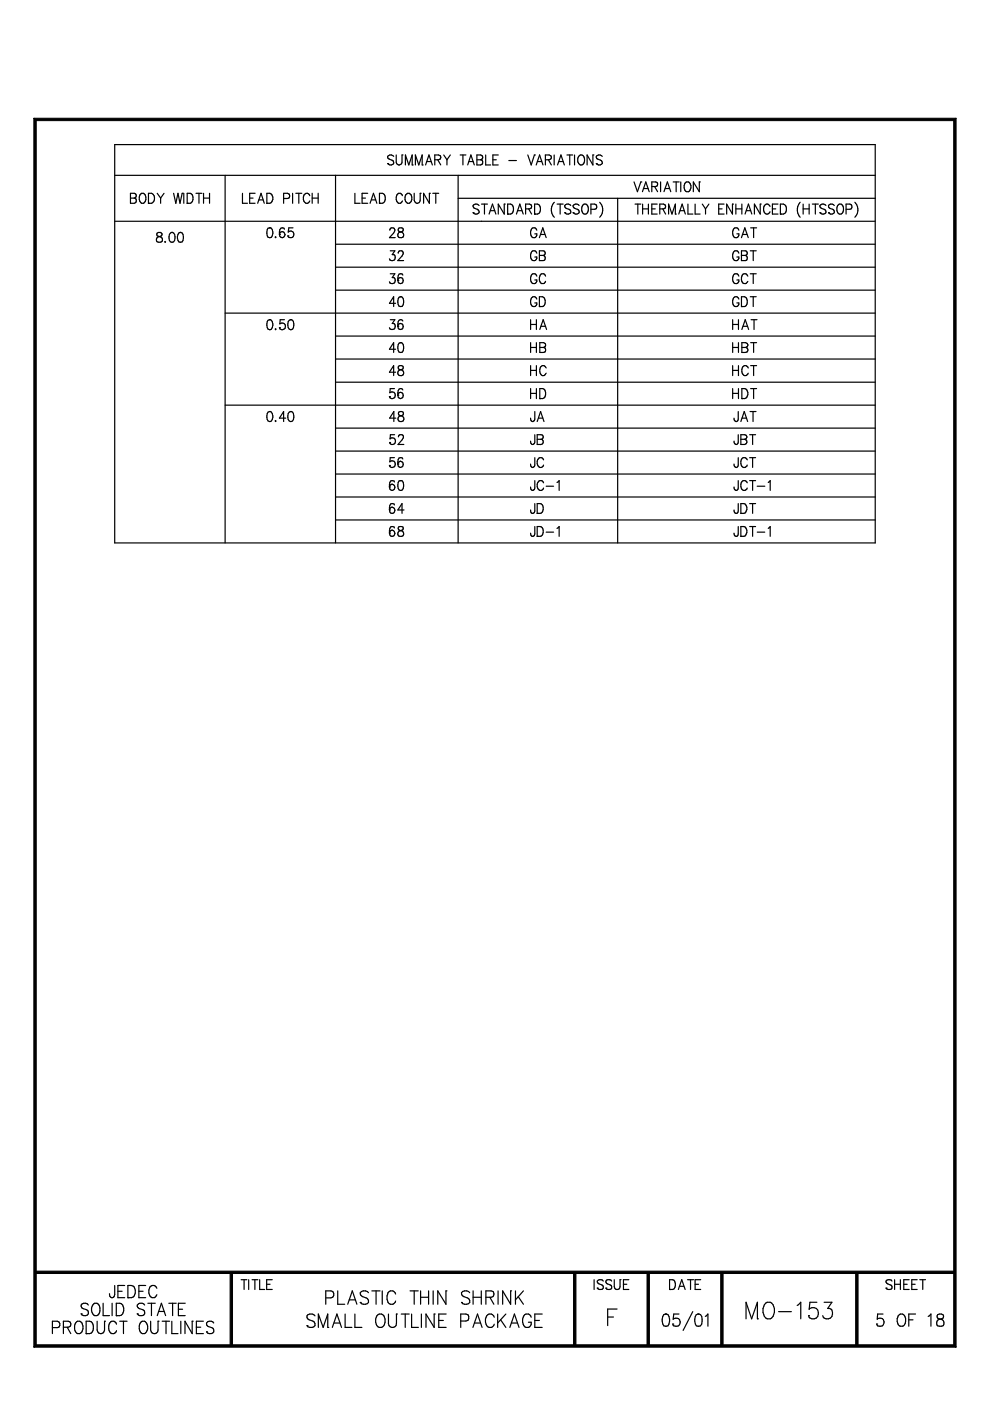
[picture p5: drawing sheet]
<svg xmlns="http://www.w3.org/2000/svg" width="210mm" height="297mm" viewBox="0 0 210 297" stroke-linecap="round" stroke-linejoin="round" font-family="sans-serif">
<g fill="none" stroke="#000" stroke-width=".25">
<path d="M24.3 37.2h161.3M24.3 30.7h161.3v84.4h-161.3zM47.7 37.2v77.9M71.1 37.2v77.9M82.2 34.7h.1M83.5 33.2a.7 .7 0 0 0-.7-.4 .7 .7 0 0 0-.6 .6l.1 .2 .8 .4a.52 .52 0 0 1 .2 .8 .8 .8 0 0 1-1.1-.1M84 32.9v1.5a.61 .61 0 0 0 .6 .6 .61 .61 0 0 0 .6-.6v-1.5M85.2 32.9h.1M86 35v-2.1l.7 2.1 .7-2.1v2.1M87.4 35h.1M88.1 35v-2.1l.7 2.1 .7-2.1v2.1M89.5 35h.1"/>
<path d="M90.2 35l.8-2.1 .7 2.1M90.5 34.3h.9M92.2 33.9l1.1-.2 .2-.2-.1-.4-.4-.2h-.8v2.1M92.8 33.9l.7 1.1M94.1 32.9l.7 1M94.8 33.9v1.1M95.5 32.9l-.7 1M97.1 37.2v77.9M97.6 32.9h1.2M98.1 32.9v2.1M99.2 35l.6-2.1 .8 2.1M99.4 34.3h.9"/>
<path d="M101.1 32.9h.8l.4 .2v.6l-.4 .2 .3 .1 .1 .3a.56 .56 0 0 1-.4 .7h-.8zM101.1 33.9h.8M103 32.9v2.1h1M104.5 33.9h.7M105.6 32.9h-1.1v2.1h1.1M107.9 34h1.6M111.9 32.9l.7 2.1 .7-2.1M113.3 32.9h.1M113.7 35l.7-2.1 .7 2.1M113.9 34.3h.9M115.6 33.9h.8a.51 .51 0 0 0 .4-.8l-.4-.2h-.8v2.1M116.3 33.9l.6 1.1"/>
<path d="M117.5 32.9v2.1M118.2 35l.7-2.1 .8 2.1M118.5 34.3h.9M120.2 32.9h1.2M120.8 32.9v2.1M121.8 32.9v2.1M122.9 33a.7 .7 0 0 1 .7 0 .7 .7 0 0 1 .3 .7v.5a.73 .73 0 0 1-.7 .8 .73 .73 0 0 1-.7-.8 1.18 1.18 0 0 1 .4-1.2zM125.7 32.9h.1M125.7 32.9v2.1l-1.2-2.1v2.1M126.4 34.7h.1M127.7 33.2a.7 .7 0 0 0-.7-.4 .7 .7 0 0 0-.6 .6l.2 .3 .9 .3a.51 .51 0 0 1 .2 .6 .51 .51 0 0 1-.5 .4h-.3l-.5-.3M134.4 38.6l.7 2 .8-2"/>
<path d="M135.9 38.6h.1M136.5 40h.9M138.2 39.5h.8a.49 .49 0 0 0 .4-.4 .49 .49 0 0 0-.4-.5h-.8v2M138.8 39.5l.6 1.1M140.1 38.6v2M141 40h.9M142.7 38.6h1.3M143.4 38.6v2M144.3 38.6v2M145.4 38.7a.98 .98 0 0 1 1.1 .5 .98 .98 0 0 1-.2 1.2 .68 .68 0 0 1-.8 .2 .68 .68 0 0 1-.4-.8v-.8zM148.3 38.6h.1M148.3 38.6v2l-1.3-2v2"/>
<path d="M24.3 46.9h161.3M27.7 41h.8l.3 .2v.6l-.3 .2 .2 .1 .2 .3a.56 .56 0 0 1-.4 .7h-.8zM27.7 42h.8M29.9 41.1l.1-.1a1.09 1.09 0 0 1 .8 1.8l-.4 .3a1.03 1.03 0 0 1-.8-1.6zM31.5 43.1h.1M31.5 41a1.08 1.08 0 0 1 1.3 1 1.08 1.08 0 0 1-1.3 1.1zM33.3 49.4a.42 .42 0 0 0 .2 .7l.4 .1a.61 .61 0 0 1 .6 .7 .61 .61 0 0 1-.9 .5l-.3-.2a.75 .75 0 0 1 0-.8 .75 .75 0 0 1 .8-.3l.3-.3v-.2a.68 .68 0 0 0-1.1-.2zM33.3 41l.8 1M34.1 42v1.1M34.8 41l-.7 1M35 51.2l-.1 .1h.2M36.1 49.4l.5-.1a1.24 1.24 0 0 1 0 2.1h-.2a1.33 1.33 0 0 1-.3-2z"/>
<path d="M36.4 49.3h.1M36.8 41l.5 2.1 .4-2.1 .5 2.1 .4-2.1M37.9 49.4l.4-.1a1.19 1.19 0 0 1 .5 1.7 .61 .61 0 0 1-.9 .3 1.59 1.59 0 0 1 0-1.9zM38.2 49.3h.1M38.6 41h.1M39 41v2.1M39.7 43.1h.1M39.7 41a1.12 1.12 0 0 1 1.2 .6 1.12 1.12 0 0 1-.3 1.4l-.9 .1zM41.6 41h1.2M42.2 41v2.1M43.2 42h1.2M43.2 41v2.1"/>
<path d="M44.4 41v2.1M51.4 41v2.1h1.1M52.9 42h.8M54.1 41h-1.2v2.1h1.2M54.6 43.1l.8-2.1 .6 2.1M54.9 42.4h.9M56.6 43.1h.1M56.6 41a1.08 1.08 0 0 1 1.3 1 1.08 1.08 0 0 1-1.3 1.1zM56.8 48.4a.59 .59 0 0 1 .9 .3 1.07 1.07 0 0 1-.6 1.7 .93 .93 0 0 1-.5-1.2zM57.1 48.3h.1M58.4 50.2v.1h.1M59.2 49.7h.1"/>
<path d="M60.1 42.1h.8a.55 .55 0 0 0 .5-.6 .55 .55 0 0 0-.5-.5h-.8v2.1M60.3 48.6a.5 .5 0 0 0-.8-.2l-.2 .3-.1 1M61 50h.1M62 41v2.1M62.1 48.3h-.9l-.1 .9a.69 .69 0 0 1 1 0 .69 .69 0 0 1-.1 1 .69 .69 0 0 1-1-.2M62.7 41h1.3M63.4 41v2.1M65.7 41.5a.69 .69 0 0 0-.8-.5 .69 .69 0 0 0-.6 .8 .97 .97 0 0 0 .9 1.3l.5-.5M66.2 42h1.3M66.2 41v2.1M67.5 41v2.1M71.1 56.6h114.5"/>
<path d="M71.1 51.8h114.5M75.2 41v2.1h1.1M76.8 42h.7M78 41h-1.2v2.1h1.2M78.5 43.1l.7-2.1 .7 2.1M78.8 42.4h.9M80.5 43.1h.1M80.5 41a1.07 1.07 0 0 1 1.2 1 1.07 1.07 0 0 1-1.2 1.1zM82.7 48.8l.1-.4a.58 .58 0 0 1 .9 .3l-.2 .7-.9 1h1.2M82.7 53.2h1l-.5 .8a.64 .64 0 0 1 .5 1 .64 .64 0 0 1-1.1-.1M82.7 58h1l-.5 .9a.64 .64 0 0 1 .5 .9 .64 .64 0 0 1-1.1-.1M84.3 59.4h.1"/>
<path d="M84.4 53.7l.4-.5h.4l.2 .2a.72 .72 0 0 1-.2 .9l-.9 1h1.3M84.5 48.4a.47 .47 0 0 0 .2 .7 .73 .73 0 0 1 .8 .4 .73 .73 0 0 1-.1 .8 .72 .72 0 0 1-1.1-.3 .77 .77 0 0 1 .9-.9 .47 .47 0 0 0 .2-.7zM85.3 41.5a.63 .63 0 0 0-1-.4 1.34 1.34 0 0 0 .2 2 .69 .69 0 0 0 .8-.5M85.4 58.3a.53 .53 0 0 0-.8-.2l-.3 1.3M86 41.3a.7 .7 0 0 1 .9-.3 .7 .7 0 0 1 .4 .8 .97 .97 0 0 1-.9 1.3l-.1-.1a1.36 1.36 0 0 1-.3-1.7zM87.8 41v1.5a.64 .64 0 0 0 .7 .6 .64 .64 0 0 0 .6-.6v-1.5M89.1 41h.1M91 41h.1M91 41v2.1l-1.2-2.1v2.1M91.8 41h1.2M92.4 41v2.1M97.1 42h88.5"/>
<path d="M100.3 45.1h.1M101.6 43.6a.7 .7 0 0 0-.7-.4 .7 .7 0 0 0-.6 .6l.2 .3 .7 .3 .4 .4a.69 .69 0 0 1-.5 .6 .69 .69 0 0 1-.8-.3M102.1 43.3h1.3M102.7 43.3v2.1M103.7 45.4l.7-2.1 .7 2.1M103.9 44.7h1M106.9 43.3h.1M106.9 43.3v2.1l-1.3-2.1v2.1M107.6 45.4h.1M107.6 43.3a1.12 1.12 0 0 1 1.3 .6 1.12 1.12 0 0 1-.4 1.4l-.9 .1zM109.5 45.4l.7-2.1 .7 2.1M109.7 44.7h.9"/>
<path d="M111.4 44.3l1.1-.1 .2-.3-.1-.4-.4-.2h-.8v2.1M112.1 44.3l.6 1.1M113.3 45.4h.1M113.3 43.3a1.07 1.07 0 0 1 1.3 1 1.07 1.07 0 0 1-1.3 1.1zM113.8 48.8a.67 .67 0 0 0-.8-.5 .67 .67 0 0 0-.5 .8v.5a.67 .67 0 0 0 .7 .8 .67 .67 0 0 0 .6-.8h-.4M113.8 53.7a.67 .67 0 0 0-.8-.5 .67 .67 0 0 0-.5 .8v.5a.67 .67 0 0 0 .7 .8 .67 .67 0 0 0 .6-.8h-.4M113.8 58.6a.67 .67 0 0 0-.8-.6 .67 .67 0 0 0-.5 .9v.5a.67 .67 0 0 0 .7 .7 .67 .67 0 0 0 .6-.7h-.4M114.4 53.2h.8l.2 .1 .2 .3a.46 .46 0 0 1-.4 .6 .56 .56 0 0 1 .4 .5 .56 .56 0 0 1-.4 .6h-.8zM114.4 54.2h.8M114.4 50.4l.7-2.1 .7 2.1M114.6 49.7h.9M115.7 58.6a.67 .67 0 0 0-.8-.6 .67 .67 0 0 0-.5 .9v.5a.67 .67 0 0 0 .5 .7 .67 .67 0 0 0 .8-.4"/>
<path d="M117.5 42.9a2.28 2.28 0 0 0 0 3.2M118.1 43.3h1.3M118.8 43.3v2.1M119.7 45.1h.1M121 43.6a.7 .7 0 0 0-.7-.4 .7 .7 0 0 0-.6 .6l.2 .3 .7 .3a.52 .52 0 0 1 .2 .9 .8 .8 0 0 1-1.1-.2M121.5 45.1h.1M122.8 43.6a.7 .7 0 0 0-.7-.4 .7 .7 0 0 0-.6 .6l.4 .4 .5 .2a.52 .52 0 0 1 .2 .9 .8 .8 0 0 1-1.1-.2M123.5 43.6l.3-.3a1 1 0 0 1 1 .5 1 1 0 0 1-.1 1.1 .63 .63 0 0 1-1 .4l-.4-.7zM125.3 44.4h.8l.2-.1 .2-.3a.56 .56 0 0 0-.4-.7h-.8v2.1M127.1 42.9a2.28 2.28 0 0 1 0 3.2M131 42v73.1M134.6 43.3h1.3"/>
<path d="M135.2 43.3v2.1M136.2 40.6l.7-2 .7 2M136.2 43.3v2.1M136.2 44.3h1.3M137.5 43.3v2.1M138.2 44.3h.7M139.3 43.3h-1.1v2.1h1.1M139.9 44.3l1-.1 .2-.3-.1-.4-.3-.2h-.8v2.1M140.5 44.3l.6 1.1M140.8 40.6l.7-2 .7 2M141.8 45.4v-2.1l.7 2.1 .7-2.1v2.1M143.2 45.4h.1"/>
<path d="M143.9 45.4l.7-2.1 .7 2.1M144.2 44.7h.9M145.9 43.3v2.1h1M147.4 43.3v2.1h1M148.9 43.3l.7 1M149.6 44.3v1.1M150.3 43.3l-.7 1M152.4 44.3h.7M153.5 43.3h-1.1v2.1h1.1M155.3 43.3h.1M155.3 43.3v2.1l-1.2-2.1v2.1M156 44.3h1.3"/>
<path d="M156 43.3v2.1M156.7 48.8a.67 .67 0 0 0-.8-.5 .67 .67 0 0 0-.6 .8v.5a.67 .67 0 0 0 .7 .8 .67 .67 0 0 0 .7-.8h-.5M156.7 53.7a.67 .67 0 0 0-.8-.5 .67 .67 0 0 0-.6 .8v.5a.67 .67 0 0 0 .7 .8 .67 .67 0 0 0 .7-.8h-.5M156.7 58.6a.67 .67 0 0 0-.8-.6 .67 .67 0 0 0-.6 .9v.5a.67 .67 0 0 0 .7 .7 .67 .67 0 0 0 .7-.7h-.5M157.2 53.2h.8l.3 .1 .1 .3a.46 .46 0 0 1-.4 .6 .56 .56 0 0 1 .4 .5 .56 .56 0 0 1-.4 .6h-.8zM157.2 54.2h.8M157.2 50.4l.7-2.1 .7 2.1M157.3 43.3v2.1M157.5 49.7h.8M158 45.4l.7-2.1 .7 2.1M158.3 44.7h.9M158.6 58.6a.69 .69 0 0 0-.9-.6 .69 .69 0 0 0-.5 .9v.5a.7 .7 0 0 0 .5 .7 .7 .7 0 0 0 .9-.4"/>
<path d="M159.1 53.2h1.2M159.1 58h1.2M159.2 48.3h1.2M159.7 53.2v2.1M159.7 58v2.1M159.8 48.3v2.1M161.2 43.3h.1M161.2 43.3v2.1l-1.2-2.1v2.1M163.3 43.8a.69 .69 0 0 0-.9-.5 .69 .69 0 0 0-.5 .8 .93 .93 0 0 0 .9 1.3l.5-.5M163.8 44.3h.7M165 43.3h-1.2v2.1h1.2M165.5 45.4h.1"/>
<path d="M165.5 43.3a1.08 1.08 0 0 1 1.3 1 1.08 1.08 0 0 1-1.3 1.1zM169.7 42.9a2.4 2.4 0 0 0 0 3.2M170.3 44.3h1.3M170.3 43.3v2.1M171.6 43.3v2.1M172.2 43.3h1.3M172.9 43.3v2.1M173.8 45.1h.1M175.1 43.6a.7 .7 0 0 0-.7-.4 .7 .7 0 0 0-.6 .6l.4 .4 .5 .2a.52 .52 0 0 1 .2 .9 .8 .8 0 0 1-1.1-.2M175.7 45.1h.1M176.9 43.6a.66 .66 0 0 0-.7-.4 .66 .66 0 0 0-.5 .6l.3 .4 .7 .3a.5 .5 0 0 1 0 .8 .74 .74 0 0 1-1-.2M177.6 43.6l.3-.3a1 1 0 0 1 1 .5 1 1 0 0 1-.1 1.1 .63 .63 0 0 1-1 .4l-.4-.7z"/>
<path d="M179.4 44.4h.8l.2-.1 .2-.3a.56 .56 0 0 0-.4-.7h-.8v2.1M181.3 42.9a2.28 2.28 0 0 1 0 3.2M47.7 66.4h137.9M56.8 67.9l.5-.1a1.28 1.28 0 0 1 0 2.1h-.2a1.19 1.19 0 0 1-.4-1.7zM57.1 67.8h.1M58.4 69.7v.2l.1-.1M59.2 69.5h.1M60.3 67.8h-.9l-.1 .9a.69 .69 0 0 1 1.1 0 .69 .69 0 0 1-.2 1 .69 .69 0 0 1-1-.2M61.3 67.9l.4-.1a1.19 1.19 0 0 1 .5 1.7l-.2 .3-.4 .1a1.39 1.39 0 0 1-.3-2zM61.6 67.8h.1M71.1 71.3h114.5M71.1 61.5h114.5"/>
<path d="M71.1 76.1h114.5M82.7 67.8h1l-.5 .8a.64 .64 0 0 1 .5 1 .64 .64 0 0 1-1.1-.1M83.9 64.3h-1.3l.9-1.4v2.1M83.9 74h-1.3l.9-1.3v2M83.9 78.9h-1.3l.9-1.4v2.1M84.3 69.2h.1M84.5 77.6a.44 .44 0 0 0 .2 .7 .7 .7 0 0 1 .8 .5 .7 .7 0 0 1-.3 .8h-.4a.7 .7 0 0 1-.4-.8 .7 .7 0 0 1 .8-.5 .44 .44 0 0 0 .2-.7l-.2-.1zM84.6 63l.5-.1a1.48 1.48 0 0 1 .2 2 .59 .59 0 0 1-.9-.3 1.9 1.9 0 0 1 .2-1.6zM84.6 72.8l.5-.1a1.48 1.48 0 0 1 .2 1.9 .59 .59 0 0 1-.9-.3 1.9 1.9 0 0 1 .2-1.5zM84.9 62.9h.1M84.9 72.7h.1M85.4 68.1a.49 .49 0 0 0-.8-.2l-.2 .3-.1 1"/>
<path d="M112.5 67.8v2.1M112.5 72.7v2M112.5 77.5v2.1M112.5 68.8h1.2M112.5 73.7h1.2M112.5 78.5h1.2M113.7 67.8v2.1M113.7 72.7v2M113.7 77.5v2.1M113.8 63.4a.63 .63 0 0 0-1-.4 1.28 1.28 0 0 0 .2 2l.6-.1 .2-.4v-.3h-.4M114.4 65h.1M114.4 62.9a1.1 1.1 0 0 1 1.2 .8 1.1 1.1 0 0 1-.6 1.3h-.6z"/>
<path d="M114.4 72.7h.9l.3 .2v.6l-.3 .2 .2 .1 .2 .2-.2 .6-1.1 .1zM114.4 69.9l.8-2.1 .7 2.1M114.4 73.7h.9M114.7 69.2h.9M115.8 78a.69 .69 0 0 0-.8-.5 .69 .69 0 0 0-.6 .8v.5a.69 .69 0 0 0 .6 .8 .69 .69 0 0 0 .8-.5M155.3 67.8v2.1M155.3 72.7v2M155.3 77.5v2.1M155.3 68.8h1.3M155.3 73.7h1.3M155.3 78.5h1.3M156.6 67.8v2.1"/>
<path d="M156.6 72.7v2M156.6 77.5v2.1M156.7 63.4a.63 .63 0 0 0-1-.4 1.28 1.28 0 0 0 .2 2l.5-.1 .3-.4v-.3h-.5M157.2 65h.1M157.2 62.9a1.1 1.1 0 0 1 1.2 .8 1.1 1.1 0 0 1-.6 1.3h-.6zM157.3 72.7h.8l.3 .2 .2 .3-.5 .5a.53 .53 0 0 1 .5 .5 .53 .53 0 0 1-.5 .5h-.8zM157.3 73.7h.8M157.3 69.9l.7-2.1 .7 2.1M157.5 69.2h.9M158.6 78a.69 .69 0 0 0-.8-.5 .69 .69 0 0 0-.5 .8v.5a.69 .69 0 0 0 .5 .8 .69 .69 0 0 0 .8-.5M159.1 62.9h1.2M159.2 72.7h1.2"/>
<path d="M159.2 77.5h1.2M159.2 67.8h1.3M159.7 62.9v2.1M159.8 72.7v2M159.8 77.5v2.1M159.9 67.8v2.1M47.7 85.9h137.9M56.8 87.4l.5-.1a1.28 1.28 0 0 1 0 2.1h-.2a1.19 1.19 0 0 1-.4-1.7zM57.1 87.3h.1M58.4 89.2v.2l.1-.2M60.6 88.7h-1.4l.9-1.4v2.1M61.3 87.4l.4-.1a1.19 1.19 0 0 1 .5 1.6l-.2 .3-.4 .2a1.38 1.38 0 0 1-.3-2z"/>
<path d="M61.6 87.3h.1M71.1 90.8h114.5M71.1 81h114.5M71.1 95.6h114.5M82.6 98.7h.1M82.6 84.1h.1M82.6 93.8h.1M83.6 82.4h-.9v.9a.69 .69 0 0 1 .9 0 .69 .69 0 0 1 0 1 .69 .69 0 0 1-.9 0l-.1-.2M83.6 97h-.9v.9a.66 .66 0 0 1 .9 0 .66 .66 0 0 1-.1 1 .66 .66 0 0 1-.9-.2M83.7 92.2h-.9l-.1 .9a.66 .66 0 0 1 1 0 .66 .66 0 0 1-.1 .9 .66 .66 0 0 1-1-.2M83.9 88.7h-1.3l.9-1.4v2.1M84.3 98.4h.1"/>
<path d="M84.3 83.8h.1M84.5 92.6l.3-.4 .6 .1a.71 .71 0 0 1-.1 .9l-.9 1h1.2M84.6 87.4a.44 .44 0 0 0 .1 .7l.7 .2a.61 .61 0 0 1 .2 .6 .61 .61 0 0 1-.4 .5h-.4a.61 .61 0 0 1-.4-.5 .61 .61 0 0 1 .2-.6l.7-.2a.44 .44 0 0 0 .1-.7l-.2-.1zM85.4 82.7a.49 .49 0 0 0-.8-.2l-.2 .3-.1 1M85.4 97.3a.53 .53 0 0 0-.8-.2l-.2 .3-.1 1M112.5 82.4v2.1M112.5 83.4h1.2M113.4 87.3l-.1 1.9a.41 .41 0 0 1-.7 0l-.1-.5M113.4 92.2l-.1 1.8a.41 .41 0 0 1-.7 0l-.1-.5M113.4 97l-.1 1.9a.41 .41 0 0 1-.7 0l-.1-.5M113.7 82.4v2.1M113.9 92.2h.8l.4 .1 .1 .5-.2 .3h-.3a.55 .55 0 0 1 .5 .6 .55 .55 0 0 1-.5 .5h-.8z"/>
<path d="M113.9 93.1h.8M113.9 89.4l.7-2.1 .7 2.1M114.2 88.7h.9M114.4 84.5h.1M114.4 82.4a1.12 1.12 0 0 1 1.3 .6 1.12 1.12 0 0 1-.4 1.4l-.9 .1zM115.3 97.5a.7 .7 0 0 0-.9-.5 .7 .7 0 0 0-.5 .8 .97 .97 0 0 0 .9 1.3l.5-.5M155.3 82.4v2.1M155.3 83.4h1.3M156.5 92.2v1.5l-.1 .4a.39 .39 0 0 1-.7-.1l-.1-.5M156.5 97v1.6l-.1 .4a.39 .39 0 0 1-.7-.1l-.1-.5M156.5 87.3v1.6l-.1 .3a.39 .39 0 0 1-.7 0l-.1-.5M156.6 82.4v2.1"/>
<path d="M157.1 92.2h.8a.49 .49 0 0 1 .5 .5 .49 .49 0 0 1-.5 .4 .55 .55 0 0 1 .5 .6 .55 .55 0 0 1-.5 .5h-.8zM157.1 93.1h.8M157.1 89.4l.7-2.1 .7 2.1M157.3 84.5h.1M157.3 82.4a1.08 1.08 0 0 1 1.3 1 1.08 1.08 0 0 1-1.3 1.1zM157.3 88.7h.9M158.4 97.5a.7 .7 0 0 0-.8-.5 .7 .7 0 0 0-.5 .8v.5a.69 .69 0 0 0 .5 .8 .69 .69 0 0 0 .8-.5M158.9 92.2h1.3M158.9 97h1.3M159 87.3h1.3M159.2 82.4h1.2M159.6 92.2v2"/>
<path d="M159.6 97v2.1M159.7 87.3v2.1M159.8 82.4v2.1M71.1 100.5h114.5M71.1 105.4h114.5M71.1 110.2h114.5M82.6 103.3h.1M82.6 108.1h.1M82.6 113h.1M83.6 102.2a.55 .55 0 0 0-.8-.2l-.1 .3-.1 1M83.6 107.1a.55 .55 0 0 0-.8-.2l-.1 .3-.1 .9M83.6 111.9a.55 .55 0 0 0-.8-.2l-.1 .3-.1 1"/>
<path d="M84.5 111.7a.44 .44 0 0 0 .2 .7l.6 .2a.6 .6 0 0 1 .3 .6 .6 .6 0 0 1-.4 .5h-.4a.6 .6 0 0 1-.5-.5 .6 .6 0 0 1 .3-.6l.6-.2a.44 .44 0 0 0 .2-.7zM84.6 102a.59 .59 0 0 1 .9 .3 1.49 1.49 0 0 1-.4 1.7h-.2a1.48 1.48 0 0 1-.3-2zM84.9 101.9h.1M85.7 108.1h-1.4l.9-1.3v2M113.4 101.9l-.1 1.9a.41 .41 0 0 1-.7 0l-.1-.5M113.4 106.8l-.1 1.8-.3 .2h-.3l-.2-.7M113.4 111.6l-.1 1.9-.3 .2-.3-.1-.2-.6M113.9 108.8h.1M113.9 113.7h.1M113.9 111.6a1.06 1.06 0 0 1 1.3 1.1 1.06 1.06 0 0 1-1.3 1zM113.9 106.8a1.06 1.06 0 0 1 1.3 1 1.06 1.06 0 0 1-1.3 1zM115.3 102.4a.7 .7 0 0 0-.9-.5 .7 .7 0 0 0-.5 .8 .97 .97 0 0 0 .9 1.3l.5-.5"/>
<path d="M115.8 103.1h1.6M115.8 112.8h1.6M118.1 102.3l.5-.4v2.1M118.1 112l.5-.4v2.1M156.5 101.9v1.6l-.1 .4a.39 .39 0 0 1-.7-.1l-.1-.5M156.5 106.8v1.5l-.1 .5h-.4a.58 .58 0 0 1-.4-.7M156.5 111.6v1.6l-.1 .4h-.5l-.3-.6M157.1 113.7h.1M157.1 108.8h.1M157.1 106.8a1.06 1.06 0 0 1 1.3 1 1.06 1.06 0 0 1-1.3 1zM157.1 111.6a1.06 1.06 0 0 1 1.3 1.1 1.06 1.06 0 0 1-1.3 1zM158.4 102.4a.7 .7 0 0 0-.8-.5 .7 .7 0 0 0-.5 .8v.5a.69 .69 0 0 0 .5 .8 .69 .69 0 0 0 .8-.5"/>
<path d="M158.9 101.9h1.3M158.9 106.8h1.3M158.9 111.6h1.3M159.6 101.9v2.1M159.6 106.8v2M159.6 111.6v2.1M160.5 103.1h1.7M160.5 112.8h1.7M162.9 102.3l.4-.4v2.1M162.9 112l.4-.4v2.1M17.2 278.6h.1M18.7 276.7a.82 .82 0 0 0-.8-.4 .82 .82 0 0 0-.7 .7l.2 .3 .9 .4a.66 .66 0 0 1 .4 .7 .66 .66 0 0 1-.5 .5l-.8-.1-.2-.2"/>
<path d="M19.9 276.4l.2-.1a1.16 1.16 0 0 1 1.1 1.6 .9 .9 0 0 1-.9 1.1 .9 .9 0 0 1-.9-1.1 1.76 1.76 0 0 1 .5-1.5zM21.9 276.3v2.6h1.3M23.8 276.3v2.6M24.3 272.5v2l-.1 .4a.5 .5 0 0 1-.5 .3 .5 .5 0 0 1-.4-.3l-.1-.6M24.7 278.9h.1M24.7 276.3h.7a1.45 1.45 0 0 1 .9 1.3 1.45 1.45 0 0 1-.9 1.3h-.7zM25 273.8h.9M26.4 272.5h-1.4v2.6h1.4M27.1 275.1h.1M27.1 272.5h.8a1.41 1.41 0 0 1 .8 1.3 1.41 1.41 0 0 1-.8 1.3h-.8zM29.1 278.6h.1M29.4 273.8h.9"/>
<path d="M30.7 276.7a.85 .85 0 0 0-.9-.4 .85 .85 0 0 0-.7 .7l.3 .3 .8 .4a.66 .66 0 0 1 .5 .7 .66 .66 0 0 1-.6 .5h-.4l-.6-.3M30.9 272.5h-1.5v2.6h1.5M31.3 276.3h1.6M32.1 276.3v2.6M33.3 273.1a.82 .82 0 0 0-.7-.6 .82 .82 0 0 0-.8 .4 1.65 1.65 0 0 0 .4 2.2 .84 .84 0 0 0 1.1-.6M33.3 278.9l.9-2.6 .9 2.6M33.7 278.1h1.1M35.8 276.3h1.6M36.6 276.3v2.6M37.8 277.6h.9M39.3 276.3h-1.5v2.6h1.5M51.1 271.3h1.2"/>
<path d="M51.8 271.3v2.1M52.7 271.3v2.1M53.4 271.3h1.3M54 271.3v2.1M55.1 271.3v2.1h1M56.5 272.3h.8M57.7 271.3h-1.2v2.1h1.2M66.8 279a.93 .93 0 0 0-1-.4 .93 .93 0 0 0-.7 .7l.5 .5 .7 .3a.7 .7 0 0 1 .5 .7 .7 .7 0 0 1-.6 .6l-.9-.1-.2-.2M69.1 275.2h1.1a.75 .75 0 0 0 .6-.8 .75 .75 0 0 0-.6-.7h-1.1v2.8M71.6 273.7v2.8h1.5M73.2 278.6v2.8h1.4M73.7 276.5l1-2.8 1 2.8"/>
<path d="M74.1 275.6h1.2M75.2 278.6v2.8h1.5M76.4 276.1h.1M78.1 274.1a1.13 1.13 0 0 0-1.7 0 .78 .78 0 0 0 .5 .8l.7 .3a.69 .69 0 0 1 .5 .7 .69 .69 0 0 1-.6 .6l-.9-.1-.2-.3M78.8 273.7h1.8M79.7 273.7v2.8M80.2 278.7a1 1 0 0 1 1.4 1 1.27 1.27 0 0 1-1.2 1.7 1.72 1.72 0 0 1-.2-2.7zM81 273.7v2.8M82.4 278.6v2a.85 .85 0 0 0 .8 .8 .85 .85 0 0 0 .9-.8v-2M83.9 274.4a.93 .93 0 0 0-1.1-.7 .93 .93 0 0 0-.7 1.1 1.69 1.69 0 0 0 .7 1.7 .91 .91 0 0 0 1.1-.6M84.1 278.6h.1M85.1 278.6h1.7"/>
<path d="M85.9 278.6v2.8M86.9 273.7h1.8M87.3 278.6v2.8h1.4M87.8 273.7v2.8M89.2 273.7v2.8M89.2 275h1.7M89.3 278.6v2.8M90.9 273.7v2.8M91.8 273.7v2.8M92.1 278.6h.1M92.1 278.6v2.8l-1.8-2.8v2.8M93 280h1"/>
<path d="M94.6 273.7h.1M94.6 273.7v2.8l-1.8-2.8v2.8M94.6 278.6h-1.6v2.8h1.6M97.9 276.1h.1M99.6 274.1a1.13 1.13 0 0 0-1.7 0 .78 .78 0 0 0 .5 .8l.7 .3a.69 .69 0 0 1 .5 .7 .69 .69 0 0 1-.6 .6l-.9-.1-.2-.3M100.3 273.7v2.8M100.3 275h1.7M102 273.7v2.8M103 275l1.5-.1 .2-.4-.1-.6-.5-.2h-1.1v2.8M103.9 275l.8 1.5M104.8 279.3a.95 .95 0 0 0-1.1-.7 .95 .95 0 0 0-.8 1.1 1.27 1.27 0 0 0 1.3 1.7l.5-.3 .1-.3M105.5 278.6v2.8"/>
<path d="M105.6 273.7v2.8M106.2 279.8l1.1 1.6M107.3 278.6l-1.8 1.9M108.3 273.7h.1M108.3 273.7v2.8l-1.7-2.8v2.8M109.3 273.7v2.8M109.9 274.9l1.1 1.6M111 273.7l-1.7 1.9M112.6 279.3a.93 .93 0 0 0-1.1-.7 .93 .93 0 0 0-.7 1.1 1.27 1.27 0 0 0 1.2 1.7 .96 .96 0 0 0 .6-1.1h-.6M113.4 280h1M115 278.6h-1.6v2.8h1.6M126 271.3v2.1"/>
<path d="M126.6 273.1h.1M127.9 271.6a.7 .7 0 0 0-.7-.3 .7 .7 0 0 0-.6 .5l.3 .3 .7 .3a.51 .51 0 0 1 .1 .9 .87 .87 0 0 1-1.1-.2M128.5 273.1h.1M128.8 279.2h1.3M129.7 271.6a.66 .66 0 0 0-.7-.3 .66 .66 0 0 0-.5 .5l.1 .3 .7 .3a.5 .5 0 0 1 .4 .5 .5 .5 0 0 1-.4 .5l-.7-.1-.1-.2M130.2 271.3v1.5a.61 .61 0 0 0 .7 .6 .61 .61 0 0 0 .6-.6v-1.5M130.8 277.5h-2v3.6M131.5 271.3h.1M132.2 272.3h.7M133.3 271.3h-1.1v2.1h1.1M140.7 278.7l.6-.1a1.49 1.49 0 0 1 .5 2.1 .77 .77 0 0 1-1.1 .4 2.21 2.21 0 0 1 0-2.4zM141.1 278.6h.1"/>
<path d="M142 273.4h.1M142 271.3h.6a1.15 1.15 0 0 1 .6 1.1 1.15 1.15 0 0 1-.6 1h-.6zM143.8 273.4l.7-2.1 .8 2.1M144 278.6h-1.1l-.2 1.1a.88 .88 0 0 1 1.3 0 .88 .88 0 0 1 0 1.3 .88 .88 0 0 1-1.3 0l-.1-.3M144.1 272.7h.9M145.8 271.3h1.2M146.4 271.3v2.1M146.9 278.1l-2.1 4M147.4 272.3h.7M147.6 278.7l.6-.1a1.16 1.16 0 0 1 .7 1.5l-.1 .6a.82 .82 0 0 1-1.2 .4 2.21 2.21 0 0 1 0-2.4zM148 278.6h.1M148.6 271.3h-1.2v2.1h1.2"/>
<path d="M149.5 279.1l.6-.5v2.6M158.2 279.6v-3.5l1.2 3.5 1.2-3.5v3.5M160.6 279.6h.1M162.4 276.3l.3-.2a1.57 1.57 0 0 1 1.5 2.2 1.37 1.37 0 0 1-1.5 1.3 2.2 2.2 0 0 1-.3-3.3zM165.1 278.1h2.7M169 276.8l.8-.7v3.5M171.4 278.9h.1M173.2 276.1h-1.5l-.1 1.5a1.16 1.16 0 0 1 1.6 0 1.16 1.16 0 0 1 0 1.6 1.16 1.16 0 0 1-1.6 .1l-.2-.4M174.7 276.1h1.7l-.9 1.3h.4a1.13 1.13 0 0 1 .4 1.8 1.13 1.13 0 0 1-1.9-.3M187.2 278.6h-1.1l-.1 1.1a.86 .86 0 0 1 1.2 0 .86 .86 0 0 1 0 1.2 .86 .86 0 0 1-1.2 .1l-.1-.3M187.9 273.1h.1M189.1 271.6a.7 .7 0 0 0-.7-.3 .7 .7 0 0 0-.5 .5l.2 .3 .9 .4a.54 .54 0 0 1 0 .8 .87 .87 0 0 1-1.1-.2"/>
<path d="M189.7 272.3h1.2M189.7 271.3v2.1M190.7 278.7a.87 .87 0 0 1 .9 0 .87 .87 0 0 1 .4 .9 1.13 1.13 0 0 1-1.1 1.6 1.56 1.56 0 0 1-.2-2.5zM190.9 271.3v2.1M191.6 272.3h.7M192.7 279.8h.9M192.8 271.3h-1.2v2.1h1.2M193.3 272.3h.7M194.1 278.6h-1.4v2.6M194.5 271.3h-1.2v2.1h1.2M195 271.3h1.2M195.6 271.3v2.1"/>
<path d="M196.8 279.1l.6-.5v2.6M198.8 278.7a.51 .51 0 0 0 .2 .9 .94 .94 0 0 1 1 .4 .94 .94 0 0 1-.1 1.1 .94 .94 0 0 1-1.3-.4 .96 .96 0 0 1 1.1-1.1 .51 .51 0 0 0 .2-.9l-.3-.1zM11.1 281.5l1.4-.1a.74 .74 0 0 0-.4-1.3h-1v2.7M13.4 281.4l1.4-.1 .2-.4-.1-.5-.4-.3h-1.1v2.7M14.2 281.4l.8 1.4M16.2 280.3l.7-.2a1.57 1.57 0 0 1 0 2.7 1.16 1.16 0 0 1-1.1-1.7zM18.3 282.8h.1M18.3 280.1h.7a1.48 1.48 0 0 1 0 2.7h-.7zM20.6 280.1v1.9a.78 .78 0 0 0 .8 .8 .78 .78 0 0 0 .8-.8v-1.9M22.2 280.1h.1M24.7 280.8a.85 .85 0 0 0-1-.7 .85 .85 0 0 0-.6 1 1.16 1.16 0 0 0 1.1 1.7l.5-.7M25.4 280.1h1.5"/>
<path d="M26.2 280.1v2.7M30 280.3l.2-.2a1.26 1.26 0 0 1 1 2 .8 .8 0 0 1-1.2 .5 1.79 1.79 0 0 1 0-2.3zM31.9 280.1v1.9a.78 .78 0 0 0 .8 .8 .78 .78 0 0 0 .8-.8v-1.9M33.5 280.1h.1M34.4 280.1h1.6M35.2 280.1v2.7M36.4 280.1v2.7h1.3M38.3 280.1v2.7M40.7 280.1h.1M40.7 280.1v2.7l-1.5-2.7v2.7M41.6 281.4h1M43.1 280.1h-1.5v2.7h1.5"/>
<path d="M43.8 282.4h.1M45.3 280.5a.82 .82 0 0 0-.8-.4 .82 .82 0 0 0-.7 .7l.2 .3 .9 .4a.66 .66 0 0 1 .4 .7 .66 .66 0 0 1-.5 .6l-.8-.2-.2-.2M65.1 281.1h.1M67.5 281.4v-2.8l1 2.8 1-2.8v2.8M69.5 281.4h.1M70.5 281.4l.9-2.8 1 2.8M70.8 280.5h1.3M97.7 280.1l1.5-.1a.79 .79 0 0 0 .2-.8 .79 .79 0 0 0-.6-.6h-1.1v2.8M100.3 281.4l.9-2.8 1 2.8M100.6 280.5h1.2M108.1 281.4l1-2.8 .9 2.8M108.5 280.5h1.2"/>
<path d="M142.6 280.7h.1M185.9 280.7h.1"/>
<circle cx="59.9" cy="49.7" r=".62"/>
<circle cx="85" cy="59.5" r=".62"/>
<circle cx="85" cy="69.2" r=".62"/>
<circle cx="84.9" cy="98.5" r=".6"/>
<circle cx="85" cy="83.8" r=".62"/>
<circle cx="83.2" cy="103.3" r=".6"/>
<circle cx="83.2" cy="108.2" r=".62"/>
<circle cx="83.2" cy="113.1" r=".62"/>
</g>
<g fill="#000" stroke="#000" stroke-width=".21">
<path d="M7.2 25.1l.5 .5v259.5l-.5 .5z" fill-rule="evenodd"/>
<path d="M7.2 25.1h195.5l-.5 .5h-194.5z" fill-rule="evenodd"/>
<path d="M7.4 269.5h195.1v.5h-195.1z" fill-rule="evenodd"/>
<path d="M7.2 285.6l.5-.5h194.5l.5 .5z" fill-rule="evenodd"/>
<path d="M48.8 269.8h.5v15.6h-.5z" fill-rule="evenodd"/>
<path d="M121.6 269.8h.5v15.6h-.5z" fill-rule="evenodd"/>
<path d="M137.2 269.8h.5v15.6h-.5z" fill-rule="evenodd"/>
<path d="M152.8 269.8h.5v15.6h-.5z" fill-rule="evenodd"/>
<path d="M181.4 269.8h.5v15.6h-.5z" fill-rule="evenodd"/>
<path d="M202.7 25.1v260.5l-.5-.5v-259.5z" fill-rule="evenodd"/>
</g>
</svg>
